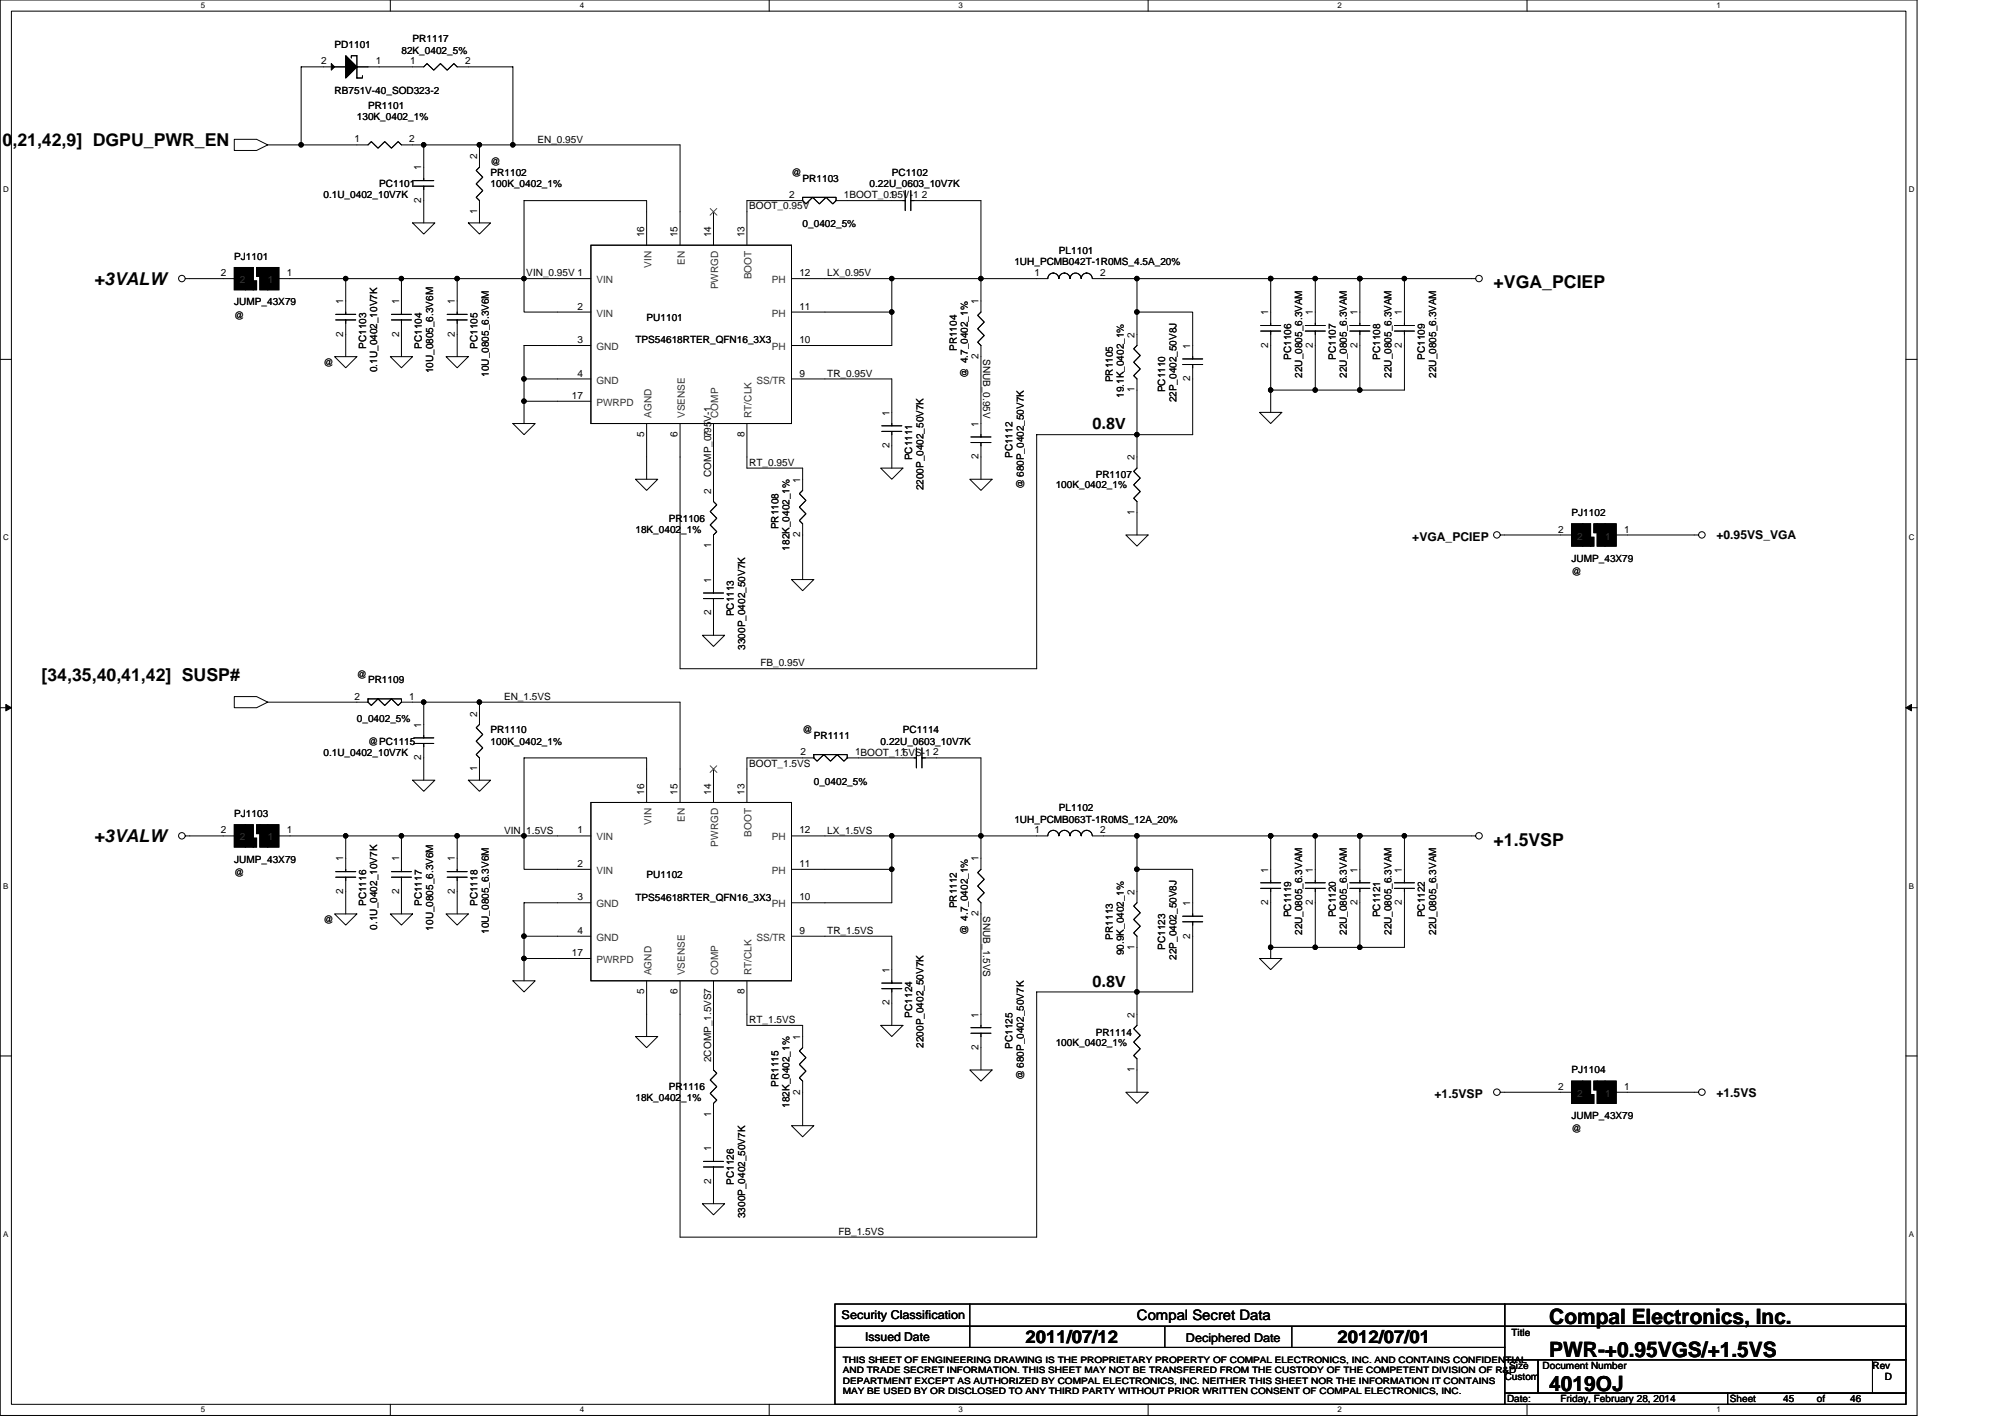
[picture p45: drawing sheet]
<svg xmlns="http://www.w3.org/2000/svg" width="297mm" height="210mm" viewBox="0 0 297 210" stroke-linecap="round" stroke-linejoin="round" font-family="sans-serif">
<defs><g id="words">
<g font-size="3.1">
<text x="229.5" y="196.1">Compal Electronics, Inc.</text>
<text x="229.5" y="201">PWR-+0.95VGS/+1.5VS</text>
<text x="229.5" y="206">4019OJ</text>
</g>
<g font-size="2.6">
<text x=".4" y="21.6">0,21,42,9] DGPU_PWR_EN</text>
<text x="13.9" y="42.2">+3VALW</text>
<text x="221.3" y="42.7">+VGA_PCIEP</text>
<text x="161.8" y="63.6">0.8V</text>
<text x="6.2" y="100.8">[34,35,40,41,42] SUSP#</text>
<text x="13.9" y="124.7">+3VALW</text>
<text x="221.3" y="125.3">+1.5VSP</text>
<text x="161.8" y="146.1">0.8V</text>
<text x="151.9" y="198.9">2011/07/12</text>
<text x="198.2" y="198.9">2012/07/01</text>
</g>
<text font-size="2.1" x="168.4" y="195.6">Compal Secret Data</text>
<g font-size="1.8">
<text x="209.2" y="80.1">+VGA_PCIEP</text>
<text x="254.3" y="79.9">+0.95VS_VGA</text>
<text x="212.5" y="162.6">+1.5VSP</text>
<text x="254.3" y="162.5">+1.5VS</text>
<text x="124.7" y="195.5">Security Classification</text>
<text x="128.2" y="198.6">Issued Date</text>
<text x="175.7" y="198.8">Deciphered Date</text>
</g>
<g font-size="1.5">
<text x="47.6" y="9.5">2</text>
<text x="49.6" y="7.1">PD1101</text>
<text x="55.7" y="9.5">1</text>
<text x="59.5" y="7.9">82K_0402_5%</text>
<text x="60.8" y="9.5">1</text>
<text x="61.1" y="6.3">PR1117</text>
<text x="68.9" y="9.5">2</text>
<text x="49.6" y="13.9">RB751V-40_SOD323-2</text>
<text x="52.9" y="17.8">130K_0402_1%</text>
<text x="54.5" y="16.2">PR1101</text>
<text x="52.5" y="21.1">1</text>
<text x="60.6" y="21.1">2</text>
<text x="70.7" y="23.6" transform="rotate(-90 70.7 23.6)">2</text>
<text x="79.6" y="21.1">EN_0.95V</text>
<text x="47.9" y="29.4">0.1U_0402_10V7K</text>
<text x="56.2" y="27.7">PC1101</text>
<text x="62.4" y="25.3" transform="rotate(-90 62.4 25.3)">1</text>
<text x="72.7" y="26.1">PR1102</text>
<text x="72.7" y="27.7">100K_0402_1%</text>
<text x="72.7" y="24.4">@</text>
<text x="116.9" y="29.4">2</text>
<text x="117.3" y="26.1">@</text>
<text x="118.9" y="26.9">PR1103</text>
<text x="125" y="29.4">1BOOT_0.95V-1</text>
<text x="128.8" y="27.7">0.22U_0603_10V7K</text>
<text x="131.8" y="29.4">1</text>
<text x="132.1" y="26.1">PC1102</text>
<text x="136.6" y="29.4">2</text>
<text x="62.4" y="30.1" transform="rotate(-90 62.4 30.1)">2</text>
<text x="70.7" y="31.7" transform="rotate(-90 70.7 31.7)">1</text>
<text x="95.4" y="35.2" transform="rotate(-90 95.4 35.2)">16</text>
<text x="100.4" y="35.2" transform="rotate(-90 100.4 35.2)">15</text>
<text x="105.3" y="35.2" transform="rotate(-90 105.3 35.2)">14</text>
<text x="110.3" y="35.2" transform="rotate(-90 110.3 35.2)">13</text>
<text x="111" y="31">BOOT_0.95V</text>
<text x="118.9" y="33.7">0_0402_5%</text>
<text x="32.7" y="40.9">2</text>
<text x="34.7" y="38.5">PJ1101</text>
<text x="42.5" y="40.9">1</text>
<text x="78" y="40.9">VIN_0.95V 1</text>
<text x="118.4" y="40.9">12</text>
<text x="122.6" y="40.9">LX_0.95V</text>
<text x="150.3" y="39.3">1UH_PCMB042T-1R0MS_4.5A_20%</text>
<text x="153.2" y="40.9">1</text>
<text x="156.9" y="37.7">PL1101</text>
<text x="163" y="40.9">2</text>
<text x="34.7" y="45.3">JUMP_43X79</text>
<text x="34.7" y="47.2">@</text>
<text x="50.9" y="45.1" transform="rotate(-90 50.9 45.1)">1</text>
<text x="59.1" y="45.1" transform="rotate(-90 59.1 45.1)">1</text>
<text x="67.4" y="45.1" transform="rotate(-90 67.4 45.1)">1</text>
<text x="85.6" y="45.9">2</text>
<text x="95.8" y="47.6">PU1101</text>
<text x="118.4" y="45.9">11</text>
<text x="145" y="45.1" transform="rotate(-90 145 45.1)">1</text>
<text x="187.9" y="46.7" transform="rotate(-90 187.9 46.7)">1</text>
<text x="194.5" y="46.7" transform="rotate(-90 194.5 46.7)">1</text>
<text x="201.1" y="46.7" transform="rotate(-90 201.1 46.7)">1</text>
<text x="207.7" y="46.7" transform="rotate(-90 207.7 46.7)">1</text>
<text x="50.9" y="49.9" transform="rotate(-90 50.9 49.9)">2</text>
<text x="54.2" y="51.7" transform="rotate(-90 54.2 51.7)">PC1103</text>
<text x="59.1" y="49.9" transform="rotate(-90 59.1 49.9)">2</text>
<text x="62.5" y="51.7" transform="rotate(-90 62.5 51.7)">PC1104</text>
<text x="67.4" y="49.9" transform="rotate(-90 67.4 49.9)">2</text>
<text x="70.8" y="51.7" transform="rotate(-90 70.8 51.7)">PC1105</text>
<text x="85.6" y="50.8">3</text>
<text x="94.1" y="50.9">TPS54618RTER_QFN16_3X3</text>
<text x="118.4" y="50.8">10</text>
<text x="141.7" y="52" transform="rotate(-90 141.7 52)">PR1104</text>
<text x="145" y="53.2" transform="rotate(-90 145 53.2)">2</text>
<text x="145.7" y="53.2" transform="rotate(90 145.7 53.2)">SNUB_0.95V</text>
<text x="168.1" y="50" transform="rotate(-90 168.1 50)">2</text>
<text x="176.3" y="51.7" transform="rotate(-90 176.3 51.7)">1</text>
<text x="187.9" y="51.5" transform="rotate(-90 187.9 51.5)">2</text>
<text x="191.3" y="53.3" transform="rotate(-90 191.3 53.3)">PC1106</text>
<text x="194.5" y="51.5" transform="rotate(-90 194.5 51.5)">2</text>
<text x="197.9" y="53.3" transform="rotate(-90 197.9 53.3)">PC1107</text>
<text x="201.1" y="51.5" transform="rotate(-90 201.1 51.5)">2</text>
<text x="204.5" y="53.3" transform="rotate(-90 204.5 53.3)">PC1108</text>
<text x="207.7" y="51.5" transform="rotate(-90 207.7 51.5)">2</text>
<text x="211.1" y="53.3" transform="rotate(-90 211.1 53.3)">PC1109</text>
<text x="47.9" y="54.2">@</text>
<text x="55.9" y="55.1" transform="rotate(-90 55.9 55.1)">0.1U_0402_10V7K</text>
<text x="64.2" y="55.3" transform="rotate(-90 64.2 55.3)">10U_0805_6.3V6M</text>
<text x="72.4" y="55.8" transform="rotate(-90 72.4 55.8)">10U_0805_6.3V6M</text>
<text x="84.7" y="59.1">17</text>
<text x="85.6" y="55.8">4</text>
<text x="118.4" y="55.8">9</text>
<text x="122.6" y="55.8">TR_0.95V</text>
<text x="143.4" y="56" transform="rotate(-90 143.4 56)">@ 4.7_0402_1%</text>
<text x="164.9" y="56.6" transform="rotate(-90 164.9 56.6)">PR1105</text>
<text x="166.5" y="58.9" transform="rotate(-90 166.5 58.9)">19.1K_0402_1%</text>
<text x="168.1" y="58.1" transform="rotate(-90 168.1 58.1)">1</text>
<text x="172.6" y="58.1" transform="rotate(-90 172.6 58.1)">PC1110</text>
<text x="174.3" y="59.6" transform="rotate(-90 174.3 59.6)">22P_0402_50V8J</text>
<text x="176.3" y="56.5" transform="rotate(-90 176.3 56.5)">2</text>
<text x="192.9" y="56" transform="rotate(-90 192.9 56)">22U_0805_6.3VAM</text>
<text x="199.5" y="56" transform="rotate(-90 199.5 56)">22U_0805_6.3VAM</text>
<text x="206.1" y="56" transform="rotate(-90 206.1 56)">22U_0805_6.3VAM</text>
<text x="212.7" y="56" transform="rotate(-90 212.7 56)">22U_0805_6.3VAM</text>
<text x="95.4" y="64.7" transform="rotate(-90 95.4 64.7)">5</text>
<text x="100.4" y="64.7" transform="rotate(-90 100.4 64.7)">6</text>
<text x="105.3" y="64.7" transform="rotate(-90 105.3 64.7)">7</text>
<text x="110.3" y="64.7" transform="rotate(-90 110.3 64.7)">8</text>
<text x="131.8" y="61.6" transform="rotate(-90 131.8 61.6)">1</text>
<text x="145" y="63.2" transform="rotate(-90 145 63.2)">1</text>
<text x="105.4" y="70.7" transform="rotate(-90 105.4 70.7)">COMP_0.95V-1</text>
<text x="111" y="69">RT_0.95V</text>
<text x="118.6" y="71.5" transform="rotate(-90 118.6 71.5)">1</text>
<text x="131.8" y="66.4" transform="rotate(-90 131.8 66.4)">2</text>
<text x="135.1" y="68.2" transform="rotate(-90 135.1 68.2)">PC1111</text>
<text x="145" y="68" transform="rotate(-90 145 68)">2</text>
<text x="150" y="67.9" transform="rotate(-90 150 67.9)">PC1112</text>
<text x="162.3" y="70.8">PR1107</text>
<text x="168.1" y="68.2" transform="rotate(-90 168.1 68.2)">2</text>
<text x="99.1" y="77.3">PR1106</text>
<text x="105.3" y="73.1" transform="rotate(-90 105.3 73.1)">2</text>
<text x="136.8" y="72.6" transform="rotate(-90 136.8 72.6)">2200P_0402_50V7K</text>
<text x="151.7" y="72.5" transform="rotate(-90 151.7 72.5)">@ 680P_0402_50V7K</text>
<text x="156.4" y="72.3">100K_0402_1%</text>
<text x="168.1" y="76.3" transform="rotate(-90 168.1 76.3)">1</text>
<text x="232.8" y="76.5">PJ1102</text>
<text x="94.1" y="78.9">18K_0402_1%</text>
<text x="105.3" y="81.2" transform="rotate(-90 105.3 81.2)">1</text>
<text x="115.3" y="78.4" transform="rotate(-90 115.3 78.4)">PR1108</text>
<text x="117" y="81.6" transform="rotate(-90 117 81.6)">182K_0402_1%</text>
<text x="118.6" y="79.6" transform="rotate(-90 118.6 79.6)">2</text>
<text x="230.8" y="78.9">2</text>
<text x="232.8" y="83.2">JUMP_43X79</text>
<text x="240.6" y="78.9">1</text>
<text x="105.3" y="86.3" transform="rotate(-90 105.3 86.3)">1</text>
<text x="232.8" y="85.2">@</text>
<text x="105.3" y="91.1" transform="rotate(-90 105.3 91.1)">2</text>
<text x="108.7" y="91.3" transform="rotate(-90 108.7 91.3)">PC1113</text>
<text x="52.9" y="100.4">@</text>
<text x="54.5" y="101.2">PR1109</text>
<text x="110.4" y="96.2" transform="rotate(-90 110.4 96.2)">3300P_0402_50V7K</text>
<text x="112.6" y="98.7">FB_0.95V</text>
<text x="52.5" y="103.7">2</text>
<text x="52.9" y="107">0_0402_5%</text>
<text x="60.6" y="103.7">1</text>
<text x="62.4" y="107.8" transform="rotate(-90 62.4 107.8)">1</text>
<text x="70.7" y="106.2" transform="rotate(-90 70.7 106.2)">2</text>
<text x="74.7" y="103.7">EN_1.5VS</text>
<text x="47.9" y="112">0.1U_0402_10V7K</text>
<text x="54.5" y="110.3">@PC1115</text>
<text x="62.4" y="112.6" transform="rotate(-90 62.4 112.6)">2</text>
<text x="72.7" y="108.6">PR1110</text>
<text x="72.7" y="110.3">100K_0402_1%</text>
<text x="111" y="113.6">BOOT_1.5VS</text>
<text x="118.6" y="111.9">2</text>
<text x="118.9" y="108.6">@</text>
<text x="120.6" y="109.5">PR1111</text>
<text x="126.7" y="111.9">1BOOT_1.5VS-1</text>
<text x="130.5" y="110.3">0.22U_0603_10V7K</text>
<text x="133.4" y="111.9">1</text>
<text x="133.8" y="108.6">PC1114</text>
<text x="138.2" y="111.9">2</text>
<text x="70.7" y="114.3" transform="rotate(-90 70.7 114.3)">1</text>
<text x="95.4" y="117.7" transform="rotate(-90 95.4 117.7)">16</text>
<text x="100.4" y="117.7" transform="rotate(-90 100.4 117.7)">15</text>
<text x="105.3" y="117.7" transform="rotate(-90 105.3 117.7)">14</text>
<text x="110.3" y="117.7" transform="rotate(-90 110.3 117.7)">13</text>
<text x="120.6" y="116.2">0_0402_5%</text>
<text x="32.7" y="123.5">2</text>
<text x="34.7" y="121">PJ1103</text>
<text x="42.5" y="123.5">1</text>
<text x="74.7" y="123.5">VIN_1.5VS</text>
<text x="85.6" y="123.5">1</text>
<text x="118.4" y="123.5">12</text>
<text x="122.6" y="123.5">LX_1.5VS</text>
<text x="150.3" y="121.9">1UH_PCMB063T-1R0MS_12A_20%</text>
<text x="153.2" y="123.5">1</text>
<text x="156.9" y="120.2">PL1102</text>
<text x="163" y="123.5">2</text>
<text x="34.7" y="127.8">JUMP_43X79</text>
<text x="34.7" y="129.8">@</text>
<text x="50.9" y="127.6" transform="rotate(-90 50.9 127.6)">1</text>
<text x="59.1" y="127.6" transform="rotate(-90 59.1 127.6)">1</text>
<text x="67.4" y="127.6" transform="rotate(-90 67.4 127.6)">1</text>
<text x="85.6" y="128.4">2</text>
<text x="95.8" y="130.1">PU1102</text>
<text x="118.4" y="128.4">11</text>
<text x="145" y="127.6" transform="rotate(-90 145 127.6)">1</text>
<text x="187.9" y="129.3" transform="rotate(-90 187.9 129.3)">1</text>
<text x="194.5" y="129.3" transform="rotate(-90 194.5 129.3)">1</text>
<text x="201.1" y="129.3" transform="rotate(-90 201.1 129.3)">1</text>
<text x="207.7" y="129.3" transform="rotate(-90 207.7 129.3)">1</text>
<text x="47.9" y="136.7">@</text>
<text x="50.9" y="132.4" transform="rotate(-90 50.9 132.4)">2</text>
<text x="54.2" y="134.2" transform="rotate(-90 54.2 134.2)">PC1116</text>
<text x="55.9" y="137.7" transform="rotate(-90 55.9 137.7)">0.1U_0402_10V7K</text>
<text x="59.1" y="132.4" transform="rotate(-90 59.1 132.4)">2</text>
<text x="62.5" y="134.2" transform="rotate(-90 62.5 134.2)">PC1117</text>
<text x="64.2" y="137.9" transform="rotate(-90 64.2 137.9)">10U_0805_6.3V6M</text>
<text x="67.4" y="132.4" transform="rotate(-90 67.4 132.4)">2</text>
<text x="70.8" y="134.2" transform="rotate(-90 70.8 134.2)">PC1118</text>
<text x="85.6" y="133.4">3</text>
<text x="94.1" y="133.4">TPS54618RTER_QFN16_3X3</text>
<text x="118.4" y="133.4">10</text>
<text x="141.7" y="134.6" transform="rotate(-90 141.7 134.6)">PR1112</text>
<text x="145" y="135.7" transform="rotate(-90 145 135.7)">2</text>
<text x="145.7" y="135.7" transform="rotate(90 145.7 135.7)">SNUB_1.5VS</text>
<text x="168.1" y="132.6" transform="rotate(-90 168.1 132.6)">2</text>
<text x="176.3" y="134.2" transform="rotate(-90 176.3 134.2)">1</text>
<text x="187.9" y="134.1" transform="rotate(-90 187.9 134.1)">2</text>
<text x="191.3" y="135.9" transform="rotate(-90 191.3 135.9)">PC1119</text>
<text x="194.5" y="134.1" transform="rotate(-90 194.5 134.1)">2</text>
<text x="197.9" y="135.9" transform="rotate(-90 197.9 135.9)">PC1120</text>
<text x="201.1" y="134.1" transform="rotate(-90 201.1 134.1)">2</text>
<text x="204.5" y="135.9" transform="rotate(-90 204.5 135.9)">PC1121</text>
<text x="207.7" y="134.1" transform="rotate(-90 207.7 134.1)">2</text>
<text x="211.1" y="135.9" transform="rotate(-90 211.1 135.9)">PC1122</text>
<text x="72.4" y="138.3" transform="rotate(-90 72.4 138.3)">10U_0805_6.3V6M</text>
<text x="84.7" y="141.6">17</text>
<text x="85.6" y="138.3">4</text>
<text x="118.4" y="138.3">9</text>
<text x="122.6" y="138.3">TR_1.5VS</text>
<text x="143.4" y="138.5" transform="rotate(-90 143.4 138.5)">@ 4.7_0402_1%</text>
<text x="164.9" y="139.2" transform="rotate(-90 164.9 139.2)">PR1113</text>
<text x="166.5" y="141.5" transform="rotate(-90 166.5 141.5)">90.9K_0402_1%</text>
<text x="168.1" y="140.7" transform="rotate(-90 168.1 140.7)">1</text>
<text x="172.6" y="140.7" transform="rotate(-90 172.6 140.7)">PC1123</text>
<text x="174.3" y="142.2" transform="rotate(-90 174.3 142.2)">22P_0402_50V8J</text>
<text x="176.3" y="139" transform="rotate(-90 176.3 139)">2</text>
<text x="192.9" y="138.5" transform="rotate(-90 192.9 138.5)">22U_0805_6.3VAM</text>
<text x="199.5" y="138.5" transform="rotate(-90 199.5 138.5)">22U_0805_6.3VAM</text>
<text x="206.1" y="138.5" transform="rotate(-90 206.1 138.5)">22U_0805_6.3VAM</text>
<text x="212.7" y="138.5" transform="rotate(-90 212.7 138.5)">22U_0805_6.3VAM</text>
<text x="95.4" y="147.3" transform="rotate(-90 95.4 147.3)">5</text>
<text x="100.4" y="147.3" transform="rotate(-90 100.4 147.3)">6</text>
<text x="110.3" y="147.3" transform="rotate(-90 110.3 147.3)">8</text>
<text x="131.8" y="148.9" transform="rotate(-90 131.8 148.9)">2</text>
<text x="131.8" y="144.1" transform="rotate(-90 131.8 144.1)">1</text>
<text x="111" y="151.6">RT_1.5VS</text>
<text x="118.6" y="154" transform="rotate(-90 118.6 154)">1</text>
<text x="135.1" y="150.7" transform="rotate(-90 135.1 150.7)">PC1124</text>
<text x="136.8" y="155.2" transform="rotate(-90 136.8 155.2)">2200P_0402_50V7K</text>
<text x="145" y="155.5" transform="rotate(-90 145 155.5)">2</text>
<text x="145" y="150.7" transform="rotate(-90 145 150.7)">1</text>
<text x="150" y="155.4" transform="rotate(-90 150 155.4)">PC1125</text>
<text x="156.4" y="154.9">100K_0402_1%</text>
<text x="162.3" y="153.4">PR1114</text>
<text x="168.1" y="150.7" transform="rotate(-90 168.1 150.7)">2</text>
<text x="99.1" y="161.5">PR1116</text>
<text x="105.3" y="157.3" transform="rotate(-90 105.3 157.3)">2COMP_1.5VS7</text>
<text x="115.3" y="161" transform="rotate(-90 115.3 161)">PR1115</text>
<text x="151.7" y="160" transform="rotate(-90 151.7 160)">@ 680P_0402_50V7K</text>
<text x="168.1" y="158.8" transform="rotate(-90 168.1 158.8)">1</text>
<text x="230.8" y="161.4">2</text>
<text x="232.8" y="159">PJ1104</text>
<text x="240.6" y="161.4">1</text>
<text x="94.1" y="163.1">18K_0402_1%</text>
<text x="105.3" y="165.4" transform="rotate(-90 105.3 165.4)">1</text>
<text x="117" y="164.1" transform="rotate(-90 117 164.1)">182K_0402_1%</text>
<text x="118.6" y="162.1" transform="rotate(-90 118.6 162.1)">2</text>
<text x="232.8" y="165.8">JUMP_43X79</text>
<text x="232.8" y="167.7">@</text>
<text x="105.3" y="170.5" transform="rotate(-90 105.3 170.5)">1</text>
<text x="105.3" y="175.3" transform="rotate(-90 105.3 175.3)">2</text>
<text x="108.7" y="175.5" transform="rotate(-90 108.7 175.5)">PC1126</text>
<text x="110.4" y="180.4" transform="rotate(-90 110.4 180.4)">3300P_0402_50V7K</text>
<text x="124.2" y="182.9">FB_1.5VS</text>
<text x="223.9" y="198">Title</text>
<text x="223.6" y="202.8">Size</text>
<text x="228.5" y="202.8">Document Number</text>
<text x="277.4" y="202.8">Rev</text>
<text x="222.9" y="204.4">Custom</text>
<text x="223.3" y="207.7">Date:</text>
<text x="231.2" y="207.7">Friday, February 28, 2014</text>
<text x="256.3" y="207.7">Sheet</text>
<text x="264.2" y="207.7">45</text>
<text x="269.2" y="207.7">of</text>
<text x="274.1" y="207.7">46</text>
<text x="279.2" y="204.4">D</text>
</g>
<g font-size="1.5" fill="#333">
<text x="35.5" y="42">2</text>
<text x="39.7" y="42">1</text>
<text x="88.4" y="42">VIN</text>
<text x="96.5" y="39.6" transform="rotate(-90 96.5 39.6)">VIN</text>
<text x="101.4" y="39.2" transform="rotate(-90 101.4 39.2)">EN</text>
<text x="111.4" y="41.4" transform="rotate(-90 111.4 41.4)">BOOT</text>
<text x="114.4" y="42">PH</text>
<text x="88.4" y="46.9">VIN</text>
<text x="106.4" y="42.9" transform="rotate(-90 106.4 42.9)">PWRGD</text>
<text x="114.4" y="46.9">PH</text>
<text x="88.4" y="51.9">GND</text>
<text x="114.4" y="51.9">PH</text>
<text x="88.4" y="56.8">GND</text>
<text x="112.1" y="56.8">SS/TR</text>
<text x="88.4" y="60.1">PWRPD</text>
<text x="96.5" y="61.9" transform="rotate(-90 96.5 61.9)">AGND</text>
<text x="101.4" y="61.9" transform="rotate(-90 101.4 61.9)">VSENSE</text>
<text x="106.4" y="61.9" transform="rotate(-90 106.4 61.9)">COMP</text>
<text x="111.4" y="61.9" transform="rotate(-90 111.4 61.9)">RT/CLK</text>
<text x="233.7" y="79.9">2</text>
<text x="237.8" y="79.9">1</text>
<text x="35.5" y="124.5">2</text>
<text x="39.7" y="124.5">1</text>
<text x="88.4" y="124.5">VIN</text>
<text x="96.5" y="122.2" transform="rotate(-90 96.5 122.2)">VIN</text>
<text x="101.4" y="121.8" transform="rotate(-90 101.4 121.8)">EN</text>
<text x="106.4" y="125.4" transform="rotate(-90 106.4 125.4)">PWRGD</text>
<text x="111.4" y="123.9" transform="rotate(-90 111.4 123.9)">BOOT</text>
<text x="114.4" y="124.5">PH</text>
<text x="88.4" y="129.5">VIN</text>
<text x="114.4" y="129.5">PH</text>
<text x="88.4" y="134.4">GND</text>
<text x="114.4" y="134.4">PH</text>
<text x="88.4" y="139.4">GND</text>
<text x="88.4" y="142.7">PWRPD</text>
<text x="112.1" y="139.4">SS/TR</text>
<text x="96.5" y="144.5" transform="rotate(-90 96.5 144.5)">AGND</text>
<text x="101.4" y="144.5" transform="rotate(-90 101.4 144.5)">VSENSE</text>
<text x="106.4" y="144.5" transform="rotate(-90 106.4 144.5)">COMP</text>
<text x="111.4" y="144.5" transform="rotate(-90 111.4 144.5)">RT/CLK</text>
<text x="233.7" y="162.5">2</text>
<text x="237.8" y="162.5">1</text>
</g>
<g font-size="1.3">
<text x="124.9" y="202">THIS SHEET OF ENGINEERING DRAWING IS THE PROPRIETARY PROPERTY OF COMPAL ELECTRONICS, INC. AND CONTAINS CONFIDENTIAL</text>
<text x="124.9" y="203.5">AND TRADE SECRET INFORMATION. THIS SHEET MAY NOT BE TRANSFERED FROM THE CUSTODY OF THE COMPETENT DIVISION OF R&amp;D</text>
<text x="124.9" y="205">DEPARTMENT EXCEPT AS AUTHORIZED BY COMPAL ELECTRONICS, INC. NEITHER THIS SHEET NOR THE INFORMATION IT CONTAINS</text>
<text x="124.9" y="206.5">MAY BE USED BY OR DISCLOSED TO ANY THIRD PARTY WITHOUT PRIOR WRITTEN CONSENT OF COMPAL ELECTRONICS, INC.</text>
</g>
<g font-size="1.2">
<text x="29.8" y="1.2">5</text>
<text x="85.9" y="1.2">4</text>
<text x="142" y="1.2">3</text>
<text x="198.2" y="1.2">2</text>
<text x="254.3" y="1.2">1</text>
<text x=".5" y="28.5">D</text>
<text x="282.8" y="28.5">D</text>
<text x=".5" y="80.1">C</text>
<text x="282.8" y="80.1">C</text>
<text x=".5" y="131.7">B</text>
<text x="282.8" y="131.7">B</text>
<text x=".5" y="183.2">A</text>
<text x="282.8" y="183.2">A</text>
<text x="29.8" y="209.2">5</text>
<text x="85.9" y="209.2">4</text>
<text x="142" y="209.2">3</text>
<text x="198.2" y="209.2">2</text>
<text x="254.3" y="209.2">1</text>
</g>
</g></defs>
<path d="M0 0h284v209.7h-284zM1.7 1.7h280.7v206.3h-280.7z" fill="none" stroke="#000" stroke-width=".15"/>
<g fill="#fff">
<path d="M29.8 .2h.6v1.3h-.6z"/>
<path d="M29.8 208.2h.6v1.3h-.6z"/>
</g>
<path d="M57.8 0v1.7M57.8 208v1.7" fill="none" stroke="#000" stroke-width=".15"/>
<g fill="#fff">
<path d="M85.9 .2h.6v1.3h-.6z"/>
<path d="M85.9 208.2h.6v1.3h-.6z"/>
</g>
<path d="M114 0v1.7M114 208v1.7" fill="none" stroke="#000" stroke-width=".15"/>
<g fill="#fff">
<path d="M142 .2h.7v1.3h-.7z"/>
<path d="M142 208.2h.7v1.3h-.7z"/>
</g>
<path d="M170.1 0v1.7M170.1 208v1.7" fill="none" stroke="#000" stroke-width=".15"/>
<g fill="#fff">
<path d="M198.2 .2h.6v1.3h-.6z"/>
<path d="M198.2 208.2h.6v1.3h-.6z"/>
</g>
<path d="M226.2 0v1.7M226.2 208v1.7" fill="none" stroke="#000" stroke-width=".15"/>
<g fill="#fff">
<path d="M254.3 .2h.6v1.3h-.6z"/>
<path d="M254.3 208.2h.6v1.3h-.6z"/>
<path d="M.5 27.4h.8v1.3h-.8z"/>
<path d="M282.8 27.4h.8v1.3h-.8z"/>
<path d="M.5 79h.8v1.3h-.8z"/>
<path d="M282.8 79h.8v1.3h-.8z"/>
</g>
<path d="M0 53.2h1.7M282.4 53.2h1.6" fill="none" stroke="#000" stroke-width=".15"/>
<g fill="#fff">
<path d="M.5 130.6h.7v1.3h-.7z"/>
<path d="M282.8 130.6h.7v1.3h-.7z"/>
</g>
<path d="M0 104.8h1.7M282.4 104.8h1.6" fill="none" stroke="#000" stroke-width=".15"/>
<path d="M.9 104.4l.8 .4-.8 .5zM282.4 104.8l.8-.4v.9z" fill="#000" stroke="#000" stroke-width=".15"/>
<g fill="#fff">
<path d="M.5 182.2h.7v1.3h-.7z"/>
<path d="M282.8 182.2h.7v1.3h-.7z"/>
</g>
<g fill="none" stroke="#000" stroke-width=".15">
<path d="M51.2 9.9h-6.6v11.6M52 8.6v-.3h.9v3.3h.8v-.4M52.9 9.9h9.9l.5-.5 1 1 1-1 .9 1 1-1 .5 .5h8.3v11.6h-5M39.7 21.5l-1.7 .8h-3.3v-1.7h3.3l1.7 .9h4.9M44.6 21.5h9.9l.5-.5 1 .9 1-.9 1 .9 1-.9 .5 .5h11.5M61.1 33h3.3l-1.6 1.7zM61.3 27.6h3M61.3 26.8h3M62.8 21.5v5.3M62.8 27.6v5.4M69.4 33h3.3l-1.7 1.7zM71 21.5v3.3l-.5 .5 1 .9-1 1 1 1-1 1 .5 .5v3.3"/>
<path d="M76 21.5h24.8v14.8M87.5 36.3h29.8v26.4h-29.8zM95.8 36.3v-6.6h-18.2v16.5h9.9M105.7 31.4v4.9M118.9 29.7l.5 .5 1-1 1 1 1-1 1 1 .5-.5M118.9 29.7v-.5h5v.5M118.9 29.7h-8.2v6.6M123.9 29.7h10.2M134.1 28.2v3M134.9 29.7h10.4v16.5l-.5 .5 1 1-1 1 1 1-1 1 .5 .5v13.5M134.9 28.2v3M34.7 41.3h-7.3"/>
<path d="M41.3 41.3h46.2M49.6 52.8h3.3l-1.7 1.7zM49.7 47.4h3M49.7 46.6h3M51.2 47.4v5.4M51.2 41.3v5.3M57.8 52.8h3.3l-1.6 1.7zM58 47.4h3M58 46.6h3M59.5 41.3v5.3M59.5 47.4v5.4M66.1 52.8h3.3l-1.7 1.7z"/>
<path d="M66.2 47.4h3M66.2 46.6h3M67.7 47.4v5.4M67.7 41.3v5.3M77.6 59.4h9.9M87.5 51.2h-9.9v11.5M87.5 56.1h-9.9M117.3 56.1h14.8v7M117.3 46.2h14.8M132.1 41.3v9.9h-14.8M156.9 41.3a.81 .81 0 0 0-.9-.9 .81 .81 0 0 0-.8 .9h-37.9M156.9 41.3a.81 .81 0 0 1 .8-.9 .81 .81 0 0 1 .8 .9 .83 .83 0 0 1 .8-.9 .83 .83 0 0 1 .9 .9"/>
<path d="M160.2 41.3a.81 .81 0 0 1 .8-.9 .81 .81 0 0 1 .8 .9M161.8 41.3h56.8M168.4 46.2h8.3v7M168.4 41.3v9.9l-.4 .5 .9 1-.9 1 .9 1-.9 .9 .4 .5v13.2l-.4 .5 .9 1-.9 1 .9 1-.9 1 .4 .5v4.9M175.2 54h3M175.2 53.2h3M176.7 54v10.4h-23.1v34.7h-52.8v-36.4M186.8 49h2.9M186.8 48.2h2.9M188.3 41.3v6.9M188.3 49v12.1M193.4 49h2.9"/>
<path d="M193.4 48.2h2.9M194.9 41.3v6.9M194.9 49v8.8M200 49h2.9M200 48.2h2.9M201.5 41.3v6.9M201.5 49v8.8M206.6 49h2.9M206.6 48.2h2.9M208.1 41.3v6.9M208.1 49v8.8h-19.8M76 62.7h3.3l-1.7 1.7z"/>
<path d="M94.1 71h3.3l-1.6 1.6zM95.8 62.7v8.3M105.7 62.7v11.6l.5 .5-1 1 1 1-1 1 1 1-.5 .4v8.6M110.7 62.7v6.6h8.2v3.3l-.5 .5 1 1-1 1 1 1-1 1 .5 .5v8.3M130.5 69.3h3.3l-1.7 1.7zM130.6 63.9h3M130.6 63.1h3M132.1 63.9v5.4M143.7 71h3.3l-1.7 1.6zM143.8 65.6h3M143.8 64.7h3M145.3 65.6v5.4"/>
<path d="M166.8 79.2h3.3l-1.7 1.7zM186.6 61.1h3.3l-1.6 1.6zM222.3 79.2h10.5M239.4 79.2h12.2M104.1 94.1h3.3l-1.7 1.7zM104.2 88.7h3M104.2 87.8h3M105.7 88.7v5.4M117.3 85.9h3.3l-1.7 1.6zM34.7 103.2h3.3l1.7 .8-1.7 .8h-3.3zM39.7 104h14.8M54.5 104l.5 .5 1-1 1 1 1-1 1 1 .5-.5"/>
<path d="M54.5 104v-.5h5v.5M59.5 104h41.3v14.9M61.1 115.6h3.3l-1.6 1.6zM61.3 110.1h3M61.3 109.3h3M62.8 104v5.3M62.8 110.1v5.5M69.4 115.6h3.3l-1.7 1.6zM71 104v3.3l-.5 .5 1 1-1 1 1 1-1 1 .5 .5v3.3M87.5 118.9h29.8v26.4h-29.8zM95.8 118.9v-6.6h-18.2v16.5h9.9M105.7 113.9v5"/>
<path d="M120.6 112.3l.4 .5 1-1 1 1 1-1 1 1 .5-.5M120.6 112.3v-.5h4.9v.5M120.6 112.3h-9.9v6.6M125.5 112.3h10.3M135.8 110.8v2.9M136.6 112.3h8.7v16.5l-.5 .5 1 1-1 1 1 .9-1 1 .5 .5v18.5M136.6 110.8v2.9M34.7 123.8h-7.3M41.3 123.8h46.2M49.6 135.4h3.3l-1.7 1.6zM49.7 129.9h3M49.7 129.1h3"/>
<path d="M51.2 129.9v5.5M51.2 123.8v5.3M57.8 135.4h3.3l-1.6 1.6zM58 129.9h3M58 129.1h3M59.5 123.8v5.3M59.5 129.9v5.5M66.1 135.4h3.3l-1.7 1.6zM66.2 129.9h3M66.2 129.1h3M67.7 129.9v5.5M67.7 123.8v5.3"/>
<path d="M87.5 133.7h-9.9v11.6M87.5 138.7h-9.9M117.3 138.7h14.8v6.9M117.3 128.8h14.8M132.1 123.8v9.9h-14.8M156.9 123.8a.81 .81 0 0 0-.9-.8 .81 .81 0 0 0-.8 .8h-37.9M156.9 123.8a.81 .81 0 0 1 .8-.8 .81 .81 0 0 1 .8 .8 .83 .83 0 0 1 .8-.8 .83 .83 0 0 1 .9 .8M160.2 123.8a.81 .81 0 0 1 .8-.8 .81 .81 0 0 1 .8 .8M168.4 128.8h8.3v6.9M168.4 123.8v9.9l-.4 .5 .9 1-.9 1 .9 1-.9 1 .4 .5v13.2l-.4 .5 .9 1-.9 1 .9 1-.9 1 .4 .4v5M175.2 136.5h3M175.2 135.7h3"/>
<path d="M176.7 136.5v10.4h-23.1v36.4h-52.8v-38M186.8 131.6h2.9M186.8 130.8h2.9M188.3 123.8v7M188.3 131.6v10.4M193.4 131.6h2.9M193.4 130.8h2.9M194.9 123.8v7M194.9 131.6v8.7M200 131.6h2.9M200 130.8h2.9M201.5 123.8v7"/>
<path d="M201.5 131.6v8.7M206.6 131.6h2.9M206.6 130.8h2.9M208.1 123.8v7M208.1 131.6v8.7h-19.8M218.6 123.8h-56.8M0 156.4h1.7M76 145.3h3.3l-1.7 1.6zM77.6 142h9.9M94.1 153.5h3.3l-1.6 1.7zM95.8 145.3v8.2M105.7 145.3v13.2l.5 .5-1 1 1 1-1 1 1 1-.5 .4v8.6"/>
<path d="M110.7 145.3v6.6h8.2v3.3l-.5 .5 1 1-1 1 1 1-1 1 .5 .4v6.7M130.5 151.9h3.3l-1.7 1.6zM130.6 146.5h3M130.6 145.6h3M132.1 146.5v5.4M143.7 158.5h3.3l-1.7 1.6zM143.8 153.1h3M143.8 152.2h3M145.3 153.1v5.4M186.6 142h3.3l-1.6 1.6zM282.4 156.4h1.6M104.1 178.3h3.3l-1.7 1.7z"/>
<path d="M104.2 172.9h3M104.2 172h3M105.7 172.9v5.4M117.3 166.8h3.3l-1.7 1.6zM166.8 161.8h3.3l-1.7 1.6zM222.3 161.8h10.5M239.4 161.8h12.2M123.7 193.2h99.2v3.3h-99.2zM123.7 196.5h99.2v3.1h-99.2zM123.7 199.6h99.2v8.4h-99.2zM143.7 193.2v6.4M172.6 196.5v3.1"/>
<path d="M191.4 196.5v3.1M222.9 193.2h59.5v3.3h-59.5zM222.9 196.5h59.5v4.9h-59.5zM222.9 206.4h33v1.6h-33zM222.9 201.4h5v5h-5zM227.9 201.4h49.5v5h-49.5zM255.9 206.4h26.5v1.6h-26.5zM277.4 201.4h5v5h-5z"/>
<circle cx="26.9" cy="41.3" r=".48"/>
<circle cx="219.1" cy="41.3" r=".48"/>
<circle cx="221.8" cy="79.2" r=".48"/>
<circle cx="252.1" cy="79.2" r=".48"/>
<circle cx="26.9" cy="123.8" r=".48"/>
<circle cx="219.1" cy="123.8" r=".48"/>
<circle cx="221.8" cy="161.8" r=".48"/>
<circle cx="252.1" cy="161.8" r=".48"/>
</g>
<g fill="#000" stroke="#000" stroke-width=".15">
<path d="M49.1 9.4l.5 .5-.5 .5zM51.2 8.3l1.7 1.6-1.7 1.7z"/>
<path d="M34.7 39.6h1.7v3.3h-1.7z" fill-rule="evenodd"/>
<path d="M34.7 39.6h1.7v3.3h-1.7z" fill-rule="evenodd"/>
<path d="M36.4 39.6h1.1v3.3h-1.1z" fill-rule="evenodd"/>
<path d="M36.4 39.6h1.1v3.3h-1.1z" fill-rule="evenodd"/>
<path d="M37.5 41.6h.5v1.3h-.5z" fill-rule="evenodd"/>
<path d="M37.5 41.6h.5v1.3h-.5z" fill-rule="evenodd"/>
<path d="M38 39.6h.5v1.3h-.5z" fill-rule="evenodd"/>
<path d="M38 39.6h.5v1.3h-.5z" fill-rule="evenodd"/>
<path d="M38.5 39.6h1.2v3.3h-1.2z" fill-rule="evenodd"/>
<path d="M38.5 39.6h1.2v3.3h-1.2z" fill-rule="evenodd"/>
<path d="M39.7 39.6h1.6v3.3h-1.6z" fill-rule="evenodd"/>
<path d="M39.7 39.6h1.6v3.3h-1.6z" fill-rule="evenodd"/>
<path d="M236.1 77.6h.5v1.3h-.5z" fill-rule="evenodd"/>
<path d="M236.1 77.6h.5v1.3h-.5z" fill-rule="evenodd"/>
<path d="M232.8 77.6h1.7v3.3h-1.7z" fill-rule="evenodd"/>
<path d="M232.8 77.6h1.7v3.3h-1.7z" fill-rule="evenodd"/>
<path d="M234.5 77.6h1.1v3.3h-1.1z" fill-rule="evenodd"/>
<path d="M234.5 77.6h1.1v3.3h-1.1z" fill-rule="evenodd"/>
<path d="M235.6 79.6h.5v1.3h-.5z" fill-rule="evenodd"/>
<path d="M235.6 79.6h.5v1.3h-.5z" fill-rule="evenodd"/>
<path d="M236.6 77.6h1.2v3.3h-1.2z" fill-rule="evenodd"/>
<path d="M236.6 77.6h1.2v3.3h-1.2z" fill-rule="evenodd"/>
<path d="M237.8 77.6h1.6v3.3h-1.6z" fill-rule="evenodd"/>
<path d="M237.8 77.6h1.6v3.3h-1.6z" fill-rule="evenodd"/>
<path d="M34.7 122.2h1.7v3.3h-1.7z" fill-rule="evenodd"/>
<path d="M34.7 122.2h1.7v3.3h-1.7z" fill-rule="evenodd"/>
<path d="M36.4 122.2h1.1v3.3h-1.1z" fill-rule="evenodd"/>
<path d="M36.4 122.2h1.1v3.3h-1.1z" fill-rule="evenodd"/>
<path d="M37.5 124.2h.5v1.3h-.5z" fill-rule="evenodd"/>
<path d="M37.5 124.2h.5v1.3h-.5z" fill-rule="evenodd"/>
<path d="M38 122.2h.5v1.3h-.5z" fill-rule="evenodd"/>
<path d="M38 122.2h.5v1.3h-.5z" fill-rule="evenodd"/>
<path d="M38.5 122.2h1.2v3.3h-1.2z" fill-rule="evenodd"/>
<path d="M38.5 122.2h1.2v3.3h-1.2z" fill-rule="evenodd"/>
<path d="M39.7 122.2h1.6v3.3h-1.6z" fill-rule="evenodd"/>
<path d="M39.7 122.2h1.6v3.3h-1.6z" fill-rule="evenodd"/>
<path d="M232.8 160.1h1.7v3.3h-1.7z" fill-rule="evenodd"/>
<path d="M232.8 160.1h1.7v3.3h-1.7z" fill-rule="evenodd"/>
<path d="M234.5 160.1h1.1v3.3h-1.1z" fill-rule="evenodd"/>
<path d="M234.5 160.1h1.1v3.3h-1.1z" fill-rule="evenodd"/>
<path d="M235.6 162.1h.5v1.3h-.5z" fill-rule="evenodd"/>
<path d="M235.6 162.1h.5v1.3h-.5z" fill-rule="evenodd"/>
<path d="M236.1 160.1h.5v1.4h-.5z" fill-rule="evenodd"/>
<path d="M236.1 160.1h.5v1.4h-.5z" fill-rule="evenodd"/>
<path d="M236.6 160.1h1.2v3.3h-1.2z" fill-rule="evenodd"/>
<path d="M236.6 160.1h1.2v3.3h-1.2z" fill-rule="evenodd"/>
<path d="M237.8 160.1h1.6v3.3h-1.6z" fill-rule="evenodd"/>
<path d="M237.8 160.1h1.6v3.3h-1.6z" fill-rule="evenodd"/>
<circle cx="44.6" cy="21.5" r=".33"/>
<circle cx="62.8" cy="21.5" r=".33"/>
<circle cx="71" cy="21.5" r=".33"/>
<circle cx="76" cy="21.5" r=".33"/>
<circle cx="51.2" cy="41.3" r=".33"/>
<circle cx="59.5" cy="41.3" r=".33"/>
<circle cx="67.7" cy="41.3" r=".33"/>
<circle cx="77.6" cy="59.4" r=".33"/>
<circle cx="77.6" cy="41.3" r=".33"/>
<circle cx="77.6" cy="56.1" r=".33"/>
<circle cx="132.1" cy="46.2" r=".33"/>
<circle cx="132.1" cy="41.3" r=".33"/>
<circle cx="145.3" cy="41.3" r=".33"/>
<circle cx="168.4" cy="46.2" r=".33"/>
<circle cx="168.4" cy="41.3" r=".33"/>
<circle cx="188.2" cy="57.8" r=".33"/>
<circle cx="188.2" cy="41.3" r=".33"/>
<circle cx="194.8" cy="41.3" r=".33"/>
<circle cx="194.8" cy="57.8" r=".33"/>
<circle cx="201.4" cy="57.8" r=".33"/>
<circle cx="201.4" cy="41.3" r=".33"/>
<circle cx="208.1" cy="41.3" r=".33"/>
<circle cx="168.4" cy="64.4" r=".33"/>
<circle cx="62.8" cy="104" r=".33"/>
<circle cx="71" cy="104" r=".33"/>
<circle cx="51.2" cy="123.8" r=".33"/>
<circle cx="59.5" cy="123.8" r=".33"/>
<circle cx="67.7" cy="123.8" r=".33"/>
<circle cx="77.6" cy="123.8" r=".33"/>
<circle cx="77.6" cy="138.7" r=".33"/>
<circle cx="132.1" cy="128.8" r=".33"/>
<circle cx="132.1" cy="123.8" r=".33"/>
<circle cx="145.3" cy="123.8" r=".33"/>
<circle cx="168.4" cy="123.8" r=".33"/>
<circle cx="168.4" cy="128.8" r=".33"/>
<circle cx="188.2" cy="123.8" r=".33"/>
<circle cx="194.8" cy="123.8" r=".33"/>
<circle cx="201.4" cy="123.8" r=".33"/>
<circle cx="208.1" cy="123.8" r=".33"/>
<circle cx="77.6" cy="142" r=".33"/>
<circle cx="168.4" cy="146.9" r=".33"/>
<circle cx="188.2" cy="140.3" r=".33"/>
<circle cx="194.8" cy="140.3" r=".33"/>
<circle cx="201.4" cy="140.3" r=".33"/>
</g>
<path d="M105.2 30.9l1 1M106.2 30.9l-1 1M105.2 113.4l1 1M106.2 113.4l-1 1" fill="none" stroke="#4c4c4c" stroke-width=".15"/>
<use href="#words"/>
</svg>
